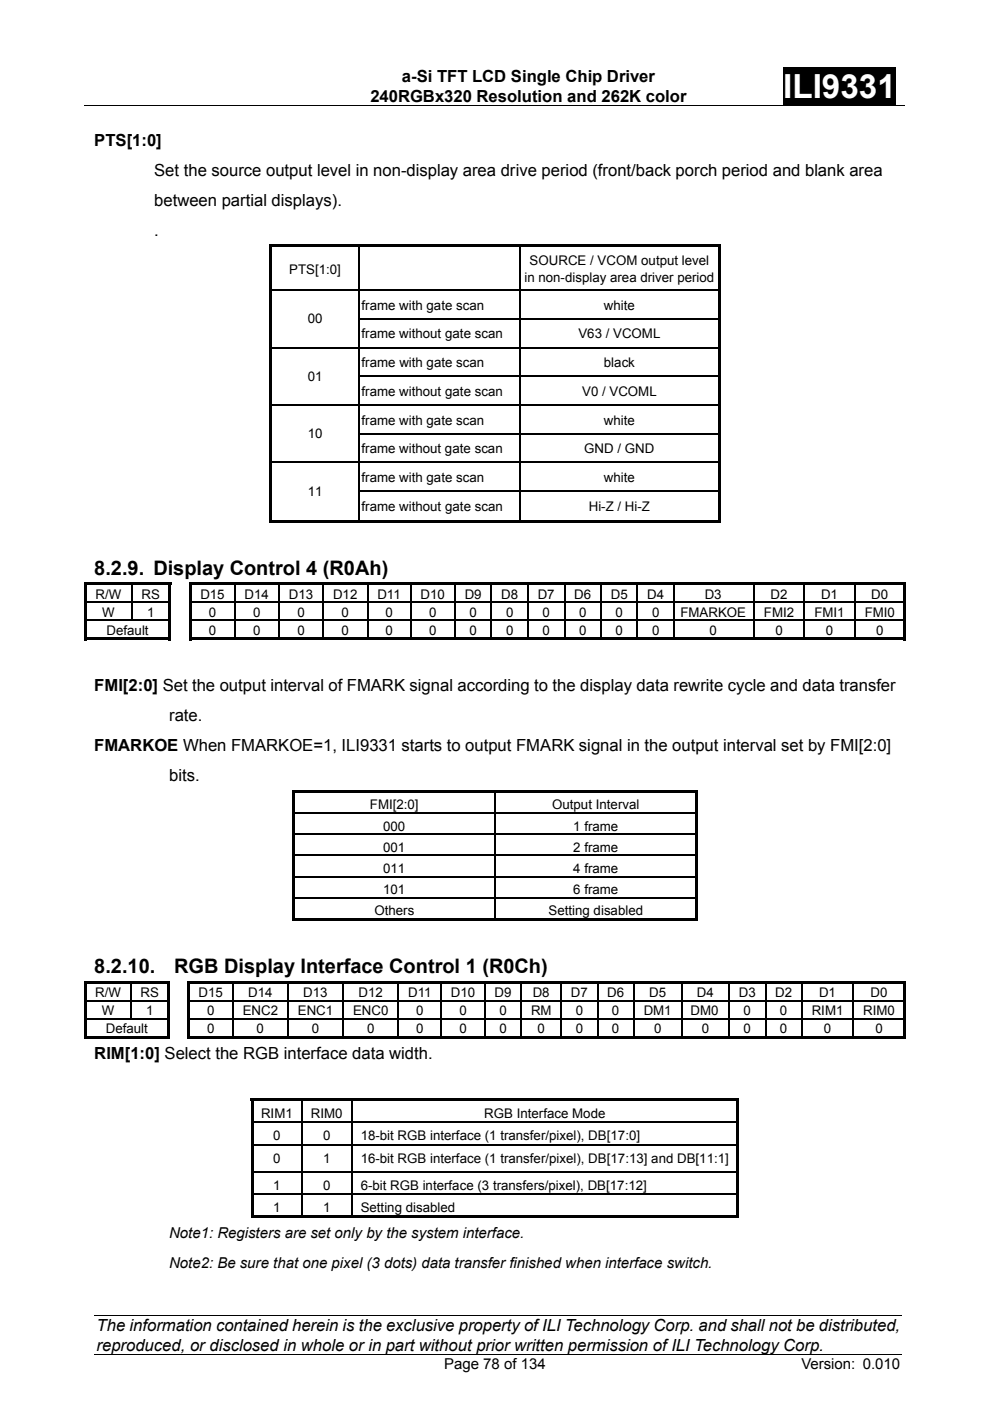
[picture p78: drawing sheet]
<svg xmlns="http://www.w3.org/2000/svg" width="210mm" height="297mm" viewBox="0 0 210 297" stroke-linecap="round" stroke-linejoin="round" font-family="sans-serif">
<defs><g id="words">
<text font-size="7" fill="#fff" x="166.1" y="20.8">ILI9331</text>
<g font-size="4.2">
<text x="20" y="122">8.2.9. Display Control 4 (R0Ah)</text>
<text x="20" y="206.4">8.2.10.</text>
<text x="36.9" y="206.4">RGB Display Interface Control 1 (R0Ch)</text>
</g>
<g font-size="3.5">
<text x="85.2" y="17.5">a-Si TFT LCD Single Chip Driver</text>
<text x="78.5" y="21.5">240RGBx320 Resolution and 262K color</text>
<text x="20" y="30.9">PTS[1:0]</text>
<text x="32.7" y="37.2">Set the source output level in non-display area drive period (front/back porch period and blank area</text>
<text x="32.7" y="43.6">between partial displays).</text>
<text x="32.7" y="49.9">.</text>
<text x="20" y="146.5">FMI[2:0] Set the output interval of FMARK signal according to the display data rewrite cycle and data transfer</text>
<text x="35.9" y="152.8">rate.</text>
<text x="20" y="159.2">FMARKOE When FMARKOE=1, ILI9331 starts to output FMARK signal in the output interval set by FMI[2:0]</text>
<text x="35.9" y="165.5">bits.</text>
<text x="20" y="224.6">RIM[1:0] Select the RGB interface data width.</text>
<text x="20.5" y="286.3">reproduced, or disclosed in whole or in part without prior written permission of ILI Technology Corp.</text>
<text x="20.5" y="282.3">The information contained herein is the exclusive property of ILI Technology Corp. and shall not be distributed,</text>
</g>
<g font-size="3.2">
<text x="35.9" y="262.6">Note1: Registers are set only by the system interface.</text>
<text x="35.9" y="268.9">Note2: Be sure that one pixel (3 dots) data transfer finished when interface switch.</text>
<text x="94.2" y="290.2">Page 78 of 134</text>
<text x="170" y="290.2">Version: 0.010</text>
</g>
<g font-size="2.8">
<text x="61.3" y="58">PTS[1:0]</text>
<text x="111.2" y="59.8">in non-display area driver period</text>
<text x="112.3" y="56.2">SOURCE / VCOM output level</text>
<text x="76.7" y="65.7">frame with gate scan</text>
<text x="128.1" y="65.7">white</text>
<text x="65.3" y="68.6">00</text>
<text x="76.7" y="71.8">frame without gate scan</text>
<text x="122.7" y="71.8">V63 / VCOML</text>
<text x="76.7" y="77.9">frame with gate scan</text>
<text x="128.1" y="77.9">black</text>
<text x="65.3" y="80.8">01</text>
<text x="76.7" y="83.9">frame without gate scan</text>
<text x="123.5" y="83.9">V0 / VCOML</text>
<text x="65.3" y="92.9">10</text>
<text x="76.7" y="90">frame with gate scan</text>
<text x="128.1" y="90">white</text>
<text x="76.7" y="96.1">frame without gate scan</text>
<text x="123.9" y="96.1">GND / GND</text>
<text x="65.3" y="105.2">11</text>
<text x="76.7" y="102.2">frame with gate scan</text>
<text x="128.1" y="102.2">white</text>
<text x="76.7" y="108.4">frame without gate scan</text>
<text x="124.9" y="108.4">Hi-Z / Hi-Z</text>
<text x="20.3" y="127">R/W</text>
<text x="21.7" y="130.8">W</text>
<text x="30" y="127">RS</text>
<text x="31.2" y="130.8">1</text>
<text x="42.5" y="127">D15</text>
<text x="44.3" y="130.8">0</text>
<text x="51.9" y="127">D14</text>
<text x="53.7" y="130.8">0</text>
<text x="61.3" y="127">D13</text>
<text x="63.1" y="130.8">0</text>
<text x="70.6" y="127">D12</text>
<text x="72.5" y="130.8">0</text>
<text x="80" y="127">D11</text>
<text x="81.7" y="130.8">0</text>
<text x="89.2" y="127">D10</text>
<text x="91" y="130.8">0</text>
<text x="98.6" y="127">D9</text>
<text x="99.6" y="130.8">0</text>
<text x="106.3" y="127">D8</text>
<text x="107.3" y="130.8">0</text>
<text x="114.1" y="127">D7</text>
<text x="115.1" y="130.8">0</text>
<text x="121.8" y="127">D6</text>
<text x="122.8" y="130.8">0</text>
<text x="129.5" y="127">D5</text>
<text x="130.6" y="130.8">0</text>
<text x="137.3" y="127">D4</text>
<text x="138.3" y="130.8">0</text>
<text x="144.3" y="130.8">FMARKOE</text>
<text x="149.5" y="127">D3</text>
<text x="162" y="130.8">FMI2</text>
<text x="163.4" y="127">D2</text>
<text x="172.7" y="130.8">FMI1</text>
<text x="174.1" y="127">D1</text>
<text x="183.4" y="130.8">FMI0</text>
<text x="184.8" y="127">D0</text>
<text x="22.6" y="134.6">Default</text>
<text x="44.3" y="134.6">0</text>
<text x="53.7" y="134.6">0</text>
<text x="63.1" y="134.6">0</text>
<text x="72.5" y="134.6">0</text>
<text x="81.7" y="134.6">0</text>
<text x="91" y="134.6">0</text>
<text x="99.6" y="134.6">0</text>
<text x="107.3" y="134.6">0</text>
<text x="115.1" y="134.6">0</text>
<text x="122.8" y="134.6">0</text>
<text x="130.6" y="134.6">0</text>
<text x="138.3" y="134.6">0</text>
<text x="150.5" y="134.6">0</text>
<text x="164.5" y="134.6">0</text>
<text x="175.2" y="134.6">0</text>
<text x="185.8" y="134.6">0</text>
<text x="78.5" y="171.6">FMI[2:0]</text>
<text x="117.1" y="171.6">Output Interval</text>
<text x="81.3" y="176.1">000</text>
<text x="121.6" y="176.1">1 frame</text>
<text x="81.3" y="180.6">001</text>
<text x="81.3" y="185.1">011</text>
<text x="121.6" y="180.6">2 frame</text>
<text x="121.6" y="185.1">4 frame</text>
<text x="81.3" y="189.6">101</text>
<text x="121.6" y="189.6">6 frame</text>
<text x="79.4" y="194.1">Others</text>
<text x="116.4" y="194.1">Setting disabled</text>
<text x="20.2" y="211.4">R/W</text>
<text x="21.6" y="215.2">W</text>
<text x="29.8" y="211.4">RS</text>
<text x="31" y="215.2">1</text>
<text x="42.1" y="211.4">D15</text>
<text x="43.9" y="215.2">0</text>
<text x="51.5" y="215.2">ENC2</text>
<text x="52.6" y="211.4">D14</text>
<text x="63.2" y="215.2">ENC1</text>
<text x="64.3" y="211.4">D13</text>
<text x="74.9" y="215.2">ENC0</text>
<text x="76" y="211.4">D12</text>
<text x="86.6" y="211.4">D11</text>
<text x="88.3" y="215.2">0</text>
<text x="95.6" y="211.4">D10</text>
<text x="97.5" y="215.2">0</text>
<text x="104.9" y="211.4">D9</text>
<text x="105.9" y="215.2">0</text>
<text x="112.6" y="215.2">RM</text>
<text x="113" y="211.4">D8</text>
<text x="121.1" y="211.4">D7</text>
<text x="122.1" y="215.2">0</text>
<text x="128.8" y="211.4">D6</text>
<text x="129.8" y="215.2">0</text>
<text x="136.5" y="215.2">DM1</text>
<text x="137.7" y="211.4">D5</text>
<text x="146.5" y="215.2">DM0</text>
<text x="147.8" y="211.4">D4</text>
<text x="156.7" y="211.4">D3</text>
<text x="157.7" y="215.2">0</text>
<text x="164.4" y="211.4">D2</text>
<text x="165.4" y="215.2">0</text>
<text x="172.2" y="215.2">RIM1</text>
<text x="173.7" y="211.4">D1</text>
<text x="183.1" y="215.2">RIM0</text>
<text x="184.6" y="211.4">D0</text>
<text x="22.5" y="219">Default</text>
<text x="43.9" y="219">0</text>
<text x="54.4" y="219">0</text>
<text x="66.1" y="219">0</text>
<text x="77.8" y="219">0</text>
<text x="88.3" y="219">0</text>
<text x="97.4" y="219">0</text>
<text x="105.9" y="219">0</text>
<text x="114" y="219">0</text>
<text x="122.1" y="219">0</text>
<text x="129.8" y="219">0</text>
<text x="138.7" y="219">0</text>
<text x="148.8" y="219">0</text>
<text x="157.7" y="219">0</text>
<text x="165.4" y="219">0</text>
<text x="174.7" y="219">0</text>
<text x="185.7" y="219">0</text>
<text x="55.4" y="237">RIM1</text>
<text x="65.9" y="237">RIM0</text>
<text x="102.7" y="237">RGB Interface Mode</text>
<text x="58" y="241.7">0</text>
<text x="68.5" y="241.7">0</text>
<text x="76.5" y="241.7">18-bit RGB interface (1 transfer/pixel), DB[17:0]</text>
<text x="58" y="246.5">0</text>
<text x="68.5" y="246.5">1</text>
<text x="76.5" y="246.5">16-bit RGB interface (1 transfer/pixel), DB[17:13] and DB[11:1]</text>
<text x="58" y="252.2">1</text>
<text x="58" y="256.9">1</text>
<text x="68.5" y="252.2">0</text>
<text x="68.5" y="256.9">1</text>
<text x="76.5" y="252.2">6-bit RGB interface (3 transfers/pixel), DB[17:12]</text>
<text x="76.5" y="256.9">Setting disabled</text>
</g>
</g></defs>
<g fill="#000">
<path d="M166.1 14.2h23.9v8.1h-23.9zM57.2 51.9h.5v.5h-.5zM57.2 51.9h95.6v.5h-95.6zM152.3 51.9h.5v.5h-.5zM57.2 52.4h.5v9h-.5zM57.2 61.4h.5v.3h-.5zM57.2 61.7h.5v5.8h-.5zM57.2 67.5h.5v.2h-.5zM57.2 67.7h.5v5.9h-.5zM57.2 73.6h.5v.2h-.5zM57.2 73.8h.5v5.8h-.5zM57.2 79.6h.5v.3h-.5z"/>
<path d="M76.1 61.4h.2v.3h-.2zM76.1 67.5h.2v.2h-.2zM76.1 73.6h.2v.2h-.2zM76.1 79.6h.2v.3h-.2zM110.2 61.4h.2v.3h-.2zM110.2 67.5h.2v.2h-.2zM110.2 73.6h.2v.2h-.2zM110.2 79.6h.2v.3h-.2zM152.3 52.4h.5v9h-.5zM152.3 61.4h.5v.3h-.5zM152.3 61.7h.5v5.8h-.5zM152.3 67.5h.5v.2h-.5z"/>
<path d="M152.3 67.7h.5v5.9h-.5zM152.3 73.6h.5v.2h-.5zM152.3 73.8h.5v5.8h-.5zM152.3 79.6h.5v.3h-.5zM57.2 79.9h.5v5.8h-.5zM57.2 85.7h.5v.3h-.5zM57.2 86h.5v5.8h-.5zM57.2 91.8h.5v.3h-.5zM57.2 92.1h.5v5.8h-.5zM57.2 97.9h.5v.3h-.5zM76.1 85.7h.2v.3h-.2zM76.1 91.8h.2v.3h-.2z"/>
<path d="M76.1 97.9h.2v.3h-.2zM110.2 85.7h.2v.3h-.2zM110.2 91.8h.2v.3h-.2zM110.2 97.9h.2v.3h-.2zM152.3 79.9h.5v5.8h-.5zM152.3 85.7h.5v.3h-.5zM152.3 86h.5v5.8h-.5zM152.3 91.8h.5v.3h-.5zM152.3 92.1h.5v5.8h-.5zM152.3 97.9h.5v.3h-.5zM57.2 98.2h.5v5.8h-.5zM57.2 104h.5v.2h-.5z"/>
<path d="M57.2 104.2h.5v6.6h-.5zM57.2 110.3h18.9v.5h-18.9zM76.1 104h.2v.2h-.2zM76.1 110.3h34.1v.5h-34.1zM110.2 104h.2v.2h-.2zM110.2 110.3h42.1v.5h-42.1zM152.3 98.2h.5v5.8h-.5zM152.3 104h.5v.2h-.5zM152.3 104.2h.5v6.6h-.5zM152.3 110.3h.5v.5h-.5zM17.8 123.5h.6v.6h-.6zM17.8 123.5h18.5v.6h-18.5z"/>
<path d="M17.8 124.1h.6v3.5h-.6zM17.8 127.6h.6v.3h-.6zM17.8 127.9h.6v3.5h-.6zM17.8 131.4h.6v.3h-.6zM17.8 131.7h.6v4h-.6zM17.8 135.2h18v.5h-18zM27.8 127.6h.2v.3h-.2zM35.8 123.5h.5v.6h-.5zM35.8 124.1h.5v3.5h-.5zM35.8 127.6h.5v.3h-.5zM35.8 127.9h.5v3.5h-.5zM35.8 131.4h.5v.3h-.5z"/>
<path d="M35.8 131.7h.5v4h-.5zM35.8 135.2h.5v.5h-.5zM40.1 123.5h.5v.6h-.5zM40.1 123.5h152.1v.6h-152.1zM40.1 124.1h.5v3.5h-.5zM40.1 127.6h.5v.3h-.5zM40.1 127.9h.5v3.5h-.5zM40.1 131.4h.5v.3h-.5zM40.1 131.7h.5v4h-.5zM40.1 135.2h9.6v.5h-9.6zM49.7 127.6h.2v.3h-.2zM49.7 131.4h.2v.3h-.2z"/>
<path d="M49.7 135.2h9.4v.5h-9.4zM59.1 127.6h.2v.3h-.2zM59.1 131.4h.2v.3h-.2zM59.1 135.2h9.3v.5h-9.3zM68.4 127.6h.3v.3h-.3zM68.4 131.4h.3v.3h-.3zM68.4 135.2h9.4v.5h-9.4zM77.8 127.6h.3v.3h-.3zM77.8 131.4h.3v.3h-.3zM77.8 135.2h9.2v.5h-9.2zM87 127.6h.2v.3h-.2zM87 131.4h.2v.3h-.2z"/>
<path d="M87 135.2h9.4v.5h-9.4zM96.4 127.6h.2v.3h-.2zM96.4 131.4h.2v.3h-.2zM96.4 135.2h7.7v.5h-7.7zM104.1 127.6h.3v.3h-.3zM104.1 131.4h.3v.3h-.3zM104.1 135.2h7.8v.5h-7.8zM111.9 127.6h.2v.3h-.2zM111.9 131.4h.2v.3h-.2zM111.9 135.2h7.7v.5h-7.7zM119.6 127.6h.3v.3h-.3zM119.6 131.4h.3v.3h-.3z"/>
<path d="M119.6 135.2h7.8v.5h-7.8zM127.4 127.6h.2v.3h-.2zM127.4 131.4h.2v.3h-.2zM127.4 135.2h7.7v.5h-7.7zM135.1 127.6h.2v.3h-.2zM135.1 131.4h.2v.3h-.2zM135.1 135.2h7.7v.5h-7.7zM142.8 127.6h.3v.3h-.3zM142.8 131.4h.3v.3h-.3zM142.8 135.2h17v.5h-17zM159.8 127.6h.2v.3h-.2zM159.8 131.4h.2v.3h-.2z"/>
<path d="M159.8 135.2h10.7v.5h-10.7zM170.5 127.6h.2v.3h-.2zM170.5 131.4h.2v.3h-.2zM170.5 135.2h10.7v.5h-10.7zM181.2 127.6h.2v.3h-.2zM181.2 131.4h.2v.3h-.2zM181.2 135.2h10.4v.5h-10.4zM191.6 123.5h.6v.6h-.6zM191.6 124.1h.6v3.5h-.6zM191.6 127.6h.6v.3h-.6zM191.6 127.9h.6v3.5h-.6zM191.6 131.4h.6v.3h-.6z"/>
<path d="M191.6 131.7h.6v4h-.6zM191.6 135.2h.6v.5h-.6zM62 167.5h.5v.5h-.5zM62 167.5h86v.5h-86zM62 168h.5v4.2h-.5zM62 172.2h.5v.3h-.5zM62 172.5h.5v4.2h-.5zM62 176.7h.5v.3h-.5zM104.9 172.2h.2v.3h-.2zM104.9 176.7h.2v.3h-.2zM147.5 167.5h.5v.5h-.5zM147.5 168h.5v4.2h-.5z"/>
<path d="M147.5 172.2h.5v.3h-.5zM147.5 172.5h.5v4.2h-.5zM147.5 176.7h.5v.3h-.5zM62 177h.5v4.2h-.5zM62 181.2h.5v.3h-.5zM62 181.5h.5v4.2h-.5zM62 185.7h.5v.3h-.5zM62 186h.5v4.2h-.5zM62 190.2h.5v.3h-.5zM62 190.5h.5v4.8h-.5zM62 194.7h42.9v.6h-42.9zM104.9 181.2h.2v.3h-.2z"/>
<path d="M104.9 185.7h.2v.3h-.2zM104.9 190.2h.2v.3h-.2zM104.9 194.7h42.6v.6h-42.6zM147.5 177h.5v4.2h-.5zM147.5 181.2h.5v.3h-.5zM147.5 181.5h.5v4.2h-.5zM147.5 185.7h.5v.3h-.5zM147.5 186h.5v4.2h-.5zM147.5 190.2h.5v.3h-.5zM147.5 190.5h.5v4.8h-.5zM147.5 194.7h.5v.6h-.5zM17.8 208h.6v.5h-.6z"/>
<path d="M17.8 208h18.2v.5h-18.2zM17.8 208.5h.6v3.5h-.6zM17.8 212h.6v.3h-.6zM17.8 212.3h.6v3.5h-.6zM17.8 215.8h.6v.3h-.6zM27.6 212h.3v.3h-.3zM35.5 208h.5v.5h-.5zM35.5 208.5h.5v3.5h-.5zM35.5 212h.5v.3h-.5zM35.5 212.3h.5v3.5h-.5zM35.5 215.8h.5v.3h-.5zM39.8 208h.5v.5h-.5z"/>
<path d="M39.8 208h152.4v.5h-152.4zM39.8 208.5h.5v3.5h-.5zM39.8 212h.5v.3h-.5zM39.8 212.3h.5v3.5h-.5zM39.8 215.8h.5v.3h-.5zM49.3 212h.2v.3h-.2zM49.3 215.8h.2v.3h-.2zM61 212h.2v.3h-.2zM61 215.8h.2v.3h-.2zM72.7 212h.2v.3h-.2zM72.7 215.8h.2v.3h-.2zM84.4 212h.2v.3h-.2z"/>
<path d="M84.4 215.8h.2v.3h-.2zM93.5 212h.2v.3h-.2zM93.5 215.8h.2v.3h-.2zM102.8 212h.2v.3h-.2zM102.8 215.8h.2v.3h-.2zM110.4 212h.3v.3h-.3zM110.4 215.8h.3v.3h-.3zM118.9 212h.3v.3h-.3zM118.9 215.8h.3v.3h-.3zM126.6 212h.3v.3h-.3zM126.6 215.8h.3v.3h-.3zM134.3 212h.3v.3h-.3z"/>
<path d="M134.3 215.8h.3v.3h-.3zM144.4 212h.3v.3h-.3zM144.4 215.8h.3v.3h-.3zM154.6 212h.2v.3h-.2zM154.6 215.8h.2v.3h-.2zM162.3 212h.2v.3h-.2zM162.3 215.8h.2v.3h-.2zM169.9 212h.3v.3h-.3zM169.9 215.8h.3v.3h-.3zM180.9 212h.2v.3h-.2zM180.9 215.8h.2v.3h-.2zM191.6 208h.6v.5h-.6z"/>
<path d="M191.6 208.5h.6v3.5h-.6zM191.6 212h.6v.3h-.6zM191.6 212.3h.6v3.5h-.6zM191.6 215.8h.6v.3h-.6zM17.8 216.1h.6v4h-.6zM17.8 219.6h17.7v.5h-17.7zM35.5 216.1h.5v4h-.5zM35.5 219.6h.5v.5h-.5zM39.8 216.1h.5v4h-.5zM39.8 219.6h9.5v.5h-9.5zM49.3 219.6h11.7v.5h-11.7zM53.2 232.8h.5v.6h-.5z"/>
<path d="M53.2 232.8h103.6v.6h-103.6zM53.2 233.4h.5v4.4h-.5zM53.2 237.8h.5v.3h-.5zM61 219.6h11.7v.5h-11.7zM63.9 237.8h.3v.3h-.3zM72.7 219.6h11.7v.5h-11.7zM74.5 237.8h.2v.3h-.2zM84.4 219.6h9.1v.5h-9.1zM93.5 219.6h9.3v.5h-9.3zM102.8 219.6h7.6v.5h-7.6zM110.4 219.6h8.5v.5h-8.5zM118.9 219.6h7.7v.5h-7.7z"/>
<path d="M126.6 219.6h7.7v.5h-7.7zM134.3 219.6h10.1v.5h-10.1zM144.4 219.6h10.2v.5h-10.2zM154.6 219.6h7.7v.5h-7.7zM156.3 232.8h.5v.6h-.5zM156.3 233.4h.5v4.4h-.5zM156.3 237.8h.5v.3h-.5zM162.3 219.6h7.6v.5h-7.6zM169.9 219.6h11v.5h-11zM180.9 219.6h10.7v.5h-10.7zM191.6 216.1h.6v4h-.6zM191.6 219.6h.6v.5h-.6z"/>
<path d="M53.2 238.1h.5v4.5h-.5zM53.2 242.6h.5v.3h-.5zM53.2 242.9h.5v5.4h-.5zM53.2 248.3h.5v.3h-.5zM53.2 248.6h.5v4.4h-.5zM53.2 253h.5v.3h-.5zM53.2 253.3h.5v4.9h-.5zM53.2 257.7h10.7v.5h-10.7zM63.9 242.6h.3v.3h-.3zM63.9 248.3h.3v.3h-.3zM63.9 253h.3v.3h-.3zM63.9 257.7h10.6v.5h-10.6z"/>
<path d="M74.5 242.6h.2v.3h-.2zM74.5 248.3h.2v.3h-.2zM74.5 253h.2v.3h-.2zM74.5 257.7h81.8v.5h-81.8zM156.3 238.1h.5v4.5h-.5zM156.3 242.6h.5v.3h-.5zM156.3 242.9h.5v5.4h-.5zM156.3 248.3h.5v.3h-.5zM156.3 248.6h.5v4.4h-.5zM156.3 253h.5v.3h-.5zM156.3 253.3h.5v4.9h-.5zM156.3 257.7h.5v.5h-.5z"/>
</g>
<path d="M17.8 22.4h174.1M20 278.9h171.3M20 287.2h171.3" fill="none" stroke="#000" stroke-width=".21"/>
<g fill="none" stroke="#000" stroke-width=".25">
<path d="M76.2 52.4v9M110.3 52.4v9M57.7 61.5h18.4M57.7 73.7h18.4M76.2 61.7v5.8M76.2 67.7v5.9M76.2 73.8v5.8M76.2 79.9v5.8M76.3 61.5h33.9M76.3 67.6h33.9M76.3 73.7h33.9M76.3 79.8h33.9"/>
<path d="M110.3 61.7v5.8M110.3 67.7v5.9M110.3 73.8v5.8M110.3 79.9v5.8M110.4 61.5h41.9M110.4 67.6h41.9M110.4 73.7h41.9M110.4 79.8h41.9M57.7 85.9h18.4M57.7 98h18.4M76.2 86v5.8M76.2 92.1v5.8"/>
<path d="M76.2 98.2v5.8M76.3 85.9h33.9M76.3 91.9h33.9M76.3 98h33.9M110.3 86v5.8M110.3 92.1v5.8M110.3 98.2v5.8M110.4 85.9h41.9M110.4 91.9h41.9M110.4 98h41.9M76.2 104.2v6.1M76.3 104.1h33.9"/>
<path d="M110.3 104.2v6.1M110.4 104.1h41.9M18.4 127.7h9.4M18.4 131.5h17.4M27.9 124.1v3.5M27.9 127.9v3.5M28 127.7h7.8M40.6 127.7h9.1M40.6 131.5h9.1M49.8 124.1v3.5M49.8 127.9v3.5M49.8 131.7v3.5"/>
<path d="M49.9 127.7h9.2M49.9 131.5h9.2M59.2 124.1v3.5M59.2 127.9v3.5M59.2 131.7v3.5M59.3 127.7h9.1M59.3 131.5h9.1M68.6 124.1v3.5M68.6 127.9v3.5M68.6 131.7v3.5M68.7 127.7h9.1M68.7 131.5h9.1"/>
<path d="M78 124.1v3.5M78 127.9v3.5M78 131.7v3.5M78.1 127.7h8.9M78.1 131.5h8.9M87.1 124.1v3.5M87.1 127.9v3.5M87.1 131.7v3.5M87.2 127.7h9.2M87.2 131.5h9.2M96.5 124.1v3.5M96.5 127.9v3.5"/>
<path d="M96.5 131.7v3.5M96.6 127.7h7.5M96.6 131.5h7.5M104.2 124.1v3.5M104.2 127.9v3.5M104.2 131.7v3.5M104.4 127.7h7.5M104.4 131.5h7.5M112 124.1v3.5M112 127.9v3.5M112 131.7v3.5M112.1 127.7h7.5"/>
<path d="M112.1 131.5h7.5M119.7 124.1v3.5M119.7 127.9v3.5M119.7 131.7v3.5M119.9 127.7h7.5M119.9 131.5h7.5M127.5 124.1v3.5M127.5 127.9v3.5M127.5 131.7v3.5M127.6 127.7h7.5M127.6 131.5h7.5M135.2 124.1v3.5"/>
<path d="M135.2 127.9v3.5M135.2 131.7v3.5M135.3 127.7h7.5M135.3 131.5h7.5M143 124.1v3.5M143 127.9v3.5M143 131.7v3.5M143.1 127.7h16.7M143.1 131.5h16.7M159.9 124.1v3.5M159.9 127.9v3.5M159.9 131.7v3.5"/>
<path d="M160 127.7h10.5M160 131.5h10.5M170.6 124.1v3.5M170.6 127.9v3.5M170.6 131.7v3.5M170.7 127.7h10.5M170.7 131.5h10.5M181.3 124.1v3.5M181.3 127.9v3.5M181.3 131.7v3.5M181.4 127.7h10.2M181.4 131.5h10.2"/>
<path d="M62.5 172.4h42.4M62.5 176.9h42.4M105 168v4.2M105 172.5v4.2M105 177v4.2M105.1 172.4h42.4M105.1 176.9h42.4M62.5 181.4h42.4M62.5 185.9h42.4M62.5 190.4h42.4M105 181.5v4.2M105 186v4.2"/>
<path d="M105 190.5v4.2M105.1 181.4h42.4M105.1 185.9h42.4M105.1 190.4h42.4M18.4 212.2h9.2M18.4 215.9h17.1M27.8 208.5v3.5M27.8 212.3v3.5M27.9 212.2h7.6M40.3 212.2h9M40.3 215.9h9M49.4 208.5v3.5"/>
<path d="M49.4 212.3v3.5M49.4 216.1v3.5M49.5 212.2h11.5M49.5 215.9h11.5M61.1 208.5v3.5M61.1 212.3v3.5M61.1 216.1v3.5M61.2 212.2h11.5M61.2 215.9h11.5M72.8 208.5v3.5M72.8 212.3v3.5M72.8 216.1v3.5"/>
<path d="M72.9 212.2h11.5M72.9 215.9h11.5M84.5 208.5v3.5M84.5 212.3v3.5M84.5 216.1v3.5M84.6 212.2h8.9M84.6 215.9h8.9M93.6 208.5v3.5M93.6 212.3v3.5M93.6 216.1v3.5M93.7 212.2h9.1M93.7 215.9h9.1"/>
<path d="M102.9 208.5v3.5M102.9 212.3v3.5M102.9 216.1v3.5M103 212.2h7.4M103 215.9h7.4M110.6 208.5v3.5M110.6 212.3v3.5M110.6 216.1v3.5M110.7 212.2h8.2M110.7 215.9h8.2M119.1 208.5v3.5M119.1 212.3v3.5"/>
<path d="M119.1 216.1v3.5M119.2 212.2h7.4M119.2 215.9h7.4M126.7 208.5v3.5M126.7 212.3v3.5M126.7 216.1v3.5M126.9 212.2h7.4M126.9 215.9h7.4M134.5 208.5v3.5M134.5 212.3v3.5M134.5 216.1v3.5M134.6 212.2h9.8"/>
<path d="M134.6 215.9h9.8M144.6 208.5v3.5M144.6 212.3v3.5M144.6 216.1v3.5M144.7 212.2h9.9M144.7 215.9h9.9M154.7 208.5v3.5M154.7 212.3v3.5M154.7 216.1v3.5M154.8 212.2h7.5M154.8 215.9h7.5M162.4 208.5v3.5"/>
<path d="M162.4 212.3v3.5M162.4 216.1v3.5M162.5 212.2h7.4M162.5 215.9h7.4M170.1 208.5v3.5M170.1 212.3v3.5M170.1 216.1v3.5M170.2 212.2h10.7M170.2 215.9h10.7M181 208.5v3.5M181 212.3v3.5M181 216.1v3.5"/>
<path d="M181.1 212.2h10.5M181.1 215.9h10.5M53.7 238h10.2M64 233.4v4.4M64 238.1v4.5M64.2 238h10.3M74.6 233.4v4.4M74.6 238.1v4.5M74.7 238h81.6M53.7 242.7h10.2M53.7 248.5h10.2M53.7 253.2h10.2"/>
<path d="M64 242.9v5.4M64 248.6v4.4M64 253.3v4.4M64.2 242.7h10.3M64.2 248.5h10.3M64.2 253.2h10.3M74.6 242.9v5.4M74.6 248.6v4.4M74.6 253.3v4.4M74.7 242.7h81.6M74.7 248.5h81.6M74.7 253.2h81.6"/>
</g>
<use href="#words"/>
</svg>
